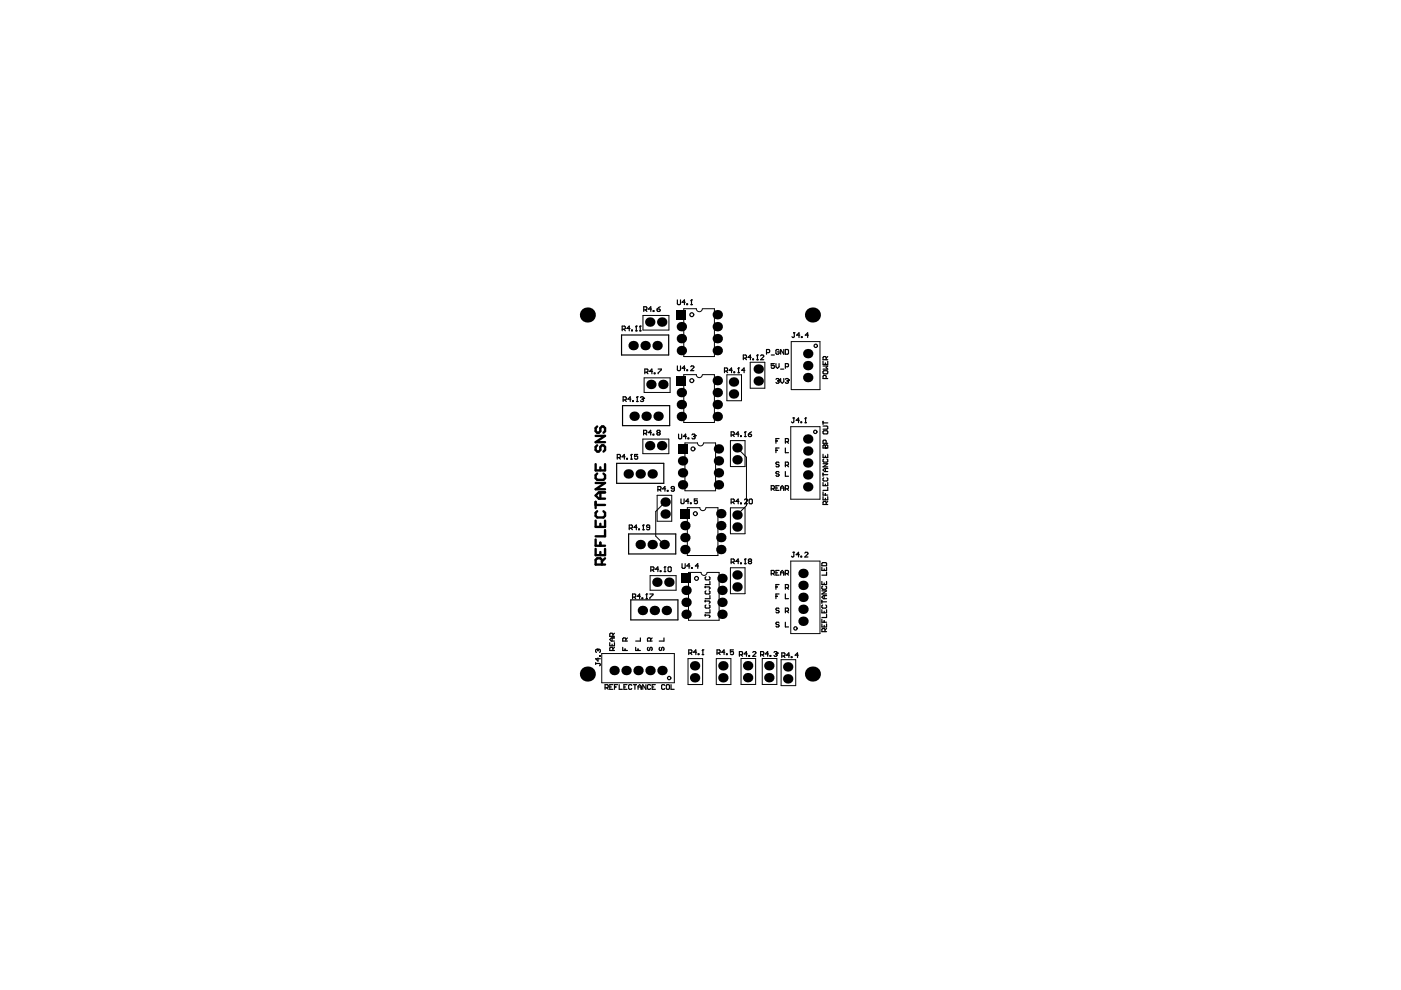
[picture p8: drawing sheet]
<svg xmlns="http://www.w3.org/2000/svg" width="297mm" height="210mm" viewBox="0 0 297 210" stroke-linecap="round" stroke-linejoin="round" font-family="sans-serif">
<g fill="none" stroke="#000" stroke-width=".21">
<path d="M136.3 66.9h5.5v3.1h-5.5zM148.9 79.4a.63 .63 0 0 1-.6 .7 .63 .63 0 0 1-.7-.7h-2.6v10.2h6.5v-10.2h-2.5M148.9 65.5a.63 .63 0 0 1-.6 .6 .63 .63 0 0 1-.7-.6h-2.6v10.1h6.5v-10.1h-2.5M154.1 79.5h3.1v5.5h-3.1zM159.1 76.8h3.1v5.5h-3.1zM167.8 72.4h6.1v10.2h-6.1zM136.3 93.1h5.5v3.1h-5.5zM136.6 80.1h5.5v3.1h-5.5zM149.2 93.9a.63 .63 0 0 1-.7 .6 .63 .63 0 0 1-.6-.6h-2.7v10.2h6.5v-10.2h-2.5M154.9 93.4h3.1v5.5h-3.1zM156.3 95l2 1.9v10.3l-2 2M167.7 90.5h6.2v15.3h-6.2z"/>
<path d="M139.3 105h3.1v5.5h-3.1zM141 106.5l-2 1.9v5.3l1.8 1.8M149.7 107.6a.63 .63 0 0 1-.7 .7 .63 .63 0 0 1-.6-.7h-2.7v10.2h6.5v-10.2h-2.5M154.9 107.7h3.1v5.5h-3.1zM167.7 119h6.2v15.3h-6.2zM127.6 138.6h15.4v6.2h-15.4zM137.8 122h5.5v3.1h-5.5zM145.9 139.6h3.1v5.5h-3.1zM149.9 121.4a.63 .63 0 0 1-.6 .6 .63 .63 0 0 1-.7-.6h-2.6v10.1h6.5v-10.1h-2.5M151.9 139.6h3.1v5.5h-3.1zM154.9 120.4h3.1v5.5h-3.1zM157.1 139.6h3.1v5.5h-3.1z"/>
<path d="M161.6 139.6h3.1v5.5h-3.1zM165.6 139.9h3.1v5.5h-3.1z"/>
</g>
<g fill="#000">
<circle cx="124.5" cy="66.8" r="1.6"/>
<circle cx="134.2" cy="73.3" r="1"/>
<circle cx="136.8" cy="73.3" r="1"/>
<circle cx="137.8" cy="68.3" r="1"/>
<circle cx="139.3" cy="73.3" r="1"/>
<circle cx="140.3" cy="68.3" r="1"/>
<circle cx="144.5" cy="69.3" r="1"/>
<circle cx="144.5" cy="74.3" r="1"/>
<circle cx="144.5" cy="71.8" r="1"/>
<circle cx="152.1" cy="74.3" r="1"/>
<circle cx="152.1" cy="69.3" r="1"/>
<circle cx="152.1" cy="71.8" r="1"/>
<circle cx="152.1" cy="66.7" r="1"/>
<circle cx="160.8" cy="78.2" r="1"/>
<circle cx="171.3" cy="77.5" r="1"/>
<circle cx="171.3" cy="75" r="1"/>
<circle cx="172.3" cy="66.8" r="1.6"/>
<circle cx="134.4" cy="88.3" r="1"/>
<circle cx="137" cy="88.3" r="1"/>
<circle cx="137.7" cy="94.5" r="1"/>
<circle cx="138" cy="81.5" r="1"/>
<circle cx="139.5" cy="88.3" r="1"/>
<circle cx="140.3" cy="94.5" r="1"/>
<circle cx="140.5" cy="81.5" r="1"/>
<circle cx="144.5" cy="88.3" r="1"/>
<circle cx="144.5" cy="85.8" r="1"/>
<circle cx="144.5" cy="83.2" r="1"/>
<circle cx="144.7" cy="97.7" r="1"/>
<circle cx="152.1" cy="88.3" r="1"/>
<circle cx="152.1" cy="83.2" r="1"/>
<circle cx="152.1" cy="85.8" r="1"/>
<circle cx="152.1" cy="80.7" r="1"/>
<circle cx="152.3" cy="95.2" r="1"/>
<circle cx="152.3" cy="97.7" r="1"/>
<circle cx="155.5" cy="83.5" r="1"/>
<circle cx="155.5" cy="81" r="1"/>
<circle cx="156.3" cy="97.5" r="1"/>
<circle cx="156.3" cy="95" r="1"/>
<circle cx="160.8" cy="80.8" r="1"/>
<circle cx="171.3" cy="95.6" r="1"/>
<circle cx="171.3" cy="93.1" r="1"/>
<circle cx="171.3" cy="98.2" r="1"/>
<circle cx="171.3" cy="80.1" r="1"/>
<circle cx="133.2" cy="100.5" r="1"/>
<circle cx="135.7" cy="100.5" r="1"/>
<circle cx="135.7" cy="115.5" r="1"/>
<circle cx="138.3" cy="100.5" r="1"/>
<circle cx="138.3" cy="115.5" r="1"/>
<circle cx="140.8" cy="115.5" r="1"/>
<circle cx="141" cy="109" r="1"/>
<circle cx="141" cy="106.5" r="1"/>
<circle cx="144.7" cy="100.3" r="1"/>
<circle cx="144.7" cy="102.8" r="1"/>
<circle cx="145.2" cy="116.5" r="1"/>
<circle cx="145.2" cy="114" r="1"/>
<circle cx="145.2" cy="111.4" r="1"/>
<circle cx="152.3" cy="100.3" r="1"/>
<circle cx="152.3" cy="102.8" r="1"/>
<circle cx="152.8" cy="116.5" r="1"/>
<circle cx="152.8" cy="114" r="1"/>
<circle cx="152.8" cy="111.4" r="1"/>
<circle cx="152.8" cy="108.9" r="1"/>
<circle cx="156.3" cy="111.7" r="1"/>
<circle cx="156.3" cy="109.2" r="1"/>
<circle cx="171.3" cy="100.7" r="1"/>
<circle cx="171.3" cy="103.2" r="1"/>
<circle cx="136.2" cy="129.4" r="1"/>
<circle cx="138.7" cy="129.4" r="1"/>
<circle cx="139.3" cy="123.4" r="1"/>
<circle cx="141.3" cy="129.4" r="1"/>
<circle cx="141.8" cy="123.4" r="1"/>
<circle cx="145.5" cy="130.2" r="1"/>
<circle cx="145.5" cy="127.7" r="1"/>
<circle cx="145.5" cy="125.2" r="1"/>
<circle cx="153.1" cy="130.2" r="1"/>
<circle cx="153.1" cy="127.7" r="1"/>
<circle cx="153.1" cy="125.2" r="1"/>
<circle cx="153.1" cy="122.6" r="1"/>
<circle cx="156.3" cy="124.4" r="1"/>
<circle cx="156.3" cy="121.9" r="1"/>
<circle cx="170.3" cy="126.6" r="1"/>
<circle cx="170.3" cy="131.7" r="1"/>
<circle cx="170.3" cy="121.6" r="1"/>
<circle cx="170.3" cy="129.2" r="1"/>
<circle cx="170.3" cy="124.1" r="1"/>
<circle cx="124.5" cy="142.9" r="1.6"/>
<circle cx="130.2" cy="142.2" r="1"/>
<circle cx="132.7" cy="142.2" r="1"/>
<circle cx="135.3" cy="142.2" r="1"/>
<circle cx="137.8" cy="142.2" r="1"/>
<circle cx="140.4" cy="142.2" r="1"/>
<circle cx="147.3" cy="143.7" r="1"/>
<circle cx="147.3" cy="141.2" r="1"/>
<circle cx="153.3" cy="143.7" r="1"/>
<circle cx="153.3" cy="141.2" r="1"/>
<circle cx="158.5" cy="143.7" r="1"/>
<circle cx="158.5" cy="141.1" r="1"/>
<circle cx="163" cy="143.7" r="1"/>
<circle cx="163" cy="141.1" r="1"/>
<circle cx="167" cy="143.9" r="1"/>
<circle cx="167" cy="141.4" r="1"/>
<circle cx="172.3" cy="142.9" r="1.6"/>
</g>
<g fill="#000">
<path d="M143.5 79.7h2v2h-2z" fill-rule="evenodd"/>
<path d="M143.5 65.7h2v2h-2z" fill-rule="evenodd"/>
<path d="M143.7 94.2h2v2h-2z" fill-rule="evenodd"/>
<path d="M144.2 107.9h2v2h-2z" fill-rule="evenodd"/>
<path d="M144.5 121.6h2v2h-2z" fill-rule="evenodd"/>
</g>
<g fill="none" stroke="#000" stroke-width=".25">
<path d="M131.8 71h10v4.3h-10zM131.9 69.8h.5l.2-.5-.2-.2h-.5v1M132.2 69.8l.4 .3M133.6 69.6h-.7l.5-.5v1M133.9 70h.2v.1h-.2zM134.7 70.1h.4M134.9 69.1h.1M134.9 69.1v1M134.9 69.1l-.2 .2M135.6 70.1h.3M135.7 69.1h.1M135.7 69.1v1"/>
<path d="M135.7 69.1l-.1 .2M136.5 65.7h.5l.1-.5-.1-.2h-.5v1M136.7 78.9h.5l.2-.5-.2-.2h-.5v1M136.8 65.7l.3 .3M137 78.9l.4 .3M138.1 65.5h-.6l.5-.5v1M138.4 78.7h-.7l.5-.5v1M138.5 65.9h.1v.1h-.1zM138.7 79.1h.2v.1h-.2zM139.3 65.5h.5l.2 .4-.5 .1zM139.5 78.2h.7l-.7 1M140 65l-.7 .5"/>
<path d="M143.6 77.6v.8l.2 .2 .5-.2v-.8M143.6 63.6v.8l.2 .2 .5-.2v-.8M145.3 78.1h-.7l.5-.5v1M145.3 64.1h-.7l.5-.5v1M145.6 78.4h.2v.2h-.2zM145.6 64.4h.2v.2h-.2zM146.4 77.8l.2-.2 .5 .2-.7 .8h.7M146.4 64.6h.4M146.6 63.6h.1M146.6 63.6v1M146.6 63.6l-.2 .2M153.6 78.7h.5l.2-.5-.2-.2h-.5v1"/>
<path d="M153.9 78.7l.4 .3M155.3 78.5h-.7l.5-.5v1M155.6 78.8h.2v.2h-.2zM156.4 79h.4M156.6 78h.1M156.6 78v1M156.6 78l-.2 .2M157.6 75.9h.5l.2-.5-.2-.1h-.5v1M157.9 78.5h-.6l.5-.5v1M157.9 75.9l.4 .4M159.3 75.8h-.7l.5-.5v1M159.6 76.1h.2v.2h-.2z"/>
<path d="M160.4 76.3h.4M160.6 75.3h.1M160.6 75.3v1M160.6 75.3l-.2 .1M161.3 75.4l.1-.1 .5 .1-.6 .9h.6M162.5 74.8h.5l.2-.5-.2-.2h-.5v1M163.5 75.3h.7M164.2 77.1h-.7v.5l.3-.2 .4 .2-.2 .5-.5-.2M164.5 77.1v.7l.3 .3 .4-.3v-.7M165.2 74.3l-.2-.2-.5 .2v.6l.2 .2 .5-.2v-.3h-.4M165.5 78.3h.7M166.2 74.1v1l-.7-1v1"/>
<path d="M166.5 74.1h.5l.2 .2v.6l-.2 .2h-.5zM166.5 77.8h.5l.2-.5-.2-.2h-.5v1M168.2 70.6h.4M168.4 70.6v.8l-.2 .2-.3-.2M169.6 71.1h-.7l.5-.5v1M169.9 71.4h.2v.2h-.2zM171.4 71.1h-.7l.5-.5v1M174.5 77.6h1l-.3 .3 .3 .4h-1M174.5 76.6v.7h1v-.7M174.5 78.8l.2-.2h.6l.2 .5-.2 .2h-.6zM175 76.9v.4M175.2 76.3v-.5l-.2-.2-.5 .2v.5h1"/>
<path d="M175.5 75.6l-.3 .3M130.7 98.2h10v4.3h-10zM130.9 97h.5l.1-.5-.1-.1h-.5v1M131.2 97l.3 .4M132 86h10v4.2h-10zM132.1 84.8h.5l.2-.5-.2-.2h-.5v1M132.5 84.8l.3 .3M132.5 96.9h-.6l.5-.5v1M132.9 97.2h.1v.2h-.1zM133.7 97.4h.3M133.8 84.6h-.7l.5-.5v1M133.9 96.4h.1"/>
<path d="M133.9 96.4v1M133.9 96.4l-.2 .1M134.1 85h.2v.1h-.2zM134.9 85.1h.4M135.1 84.1h.1M135.1 84.1v1M135.1 84.1l-.2 .2M135.2 96.4h-.7v.5l.4-.2 .3 .2-.2 .5-.5-.2M135.8 84.3l.5-.2 .1 .4M136.1 84.6h.2M136.3 84.6l.1 .2-.1 .3-.5-.1M136.4 84.5h.1"/>
<path d="M136.4 84.5l-.1 .1M136.5 91.9h.5l.1-.5-.1-.2h-.5v1M136.8 91.9l.3 .3M138.1 91.7h-.6l.5-.5v1M138.5 92.1h.1v.1h-.1zM139.5 91.7l-.2 .2 .2 .3 .5-.1-.2-.4M139.5 91.7l-.2-.1 .2-.4 .5 .2-.2 .3M139.5 91.7h.3M143.9 92v.9l.1 .1 .5-.1v-.9M145.5 92.5h-.6l.5-.5v1M145.9 92.9h.1v.1h-.1zM146.7 92.2l.5-.2 .2 .4"/>
<path d="M147 92.5h.2M147.2 92.5l.2 .2-.2 .3-.5-.1M147.4 92.4h.1M147.4 92.4l-.2 .1M155 92.2h.5l.2-.5-.2-.1h-.5v1M155.3 92.2l.4 .4M156.7 92.1h-.7l.5-.5v1M157 92.4h.2v.2h-.2zM157.8 92.6h.4M158 91.6h.1M158 91.6v1M158 91.6l-.2 .1"/>
<path d="M158.7 92.1h.5l.1 .3-.5 .2zM159.3 91.6l-.6 .5M164.5 80.4l.5-.1 .2 .3M164.5 95.5h.3M164.5 93.5h.3M164.8 80.8h.2M165 80.8l.2 .1-.2 .4-.5-.2M165.2 80.6h.1M165.2 93h-.7v1M165.2 95h-.7v1M165.2 98.1l-.5-.1-.2 .3 .5 .2 .2 .3-.2 .2-.5-.2M165.2 80.6l-.2 .2"/>
<path d="M165.5 80.3v.6l.3 .4 .4-.4v-.6M166.5 93.7h.5l.2-.5-.2-.2h-.5v1M166.5 95v1h.7M166.5 98.6h.5l.2-.5-.2-.1h-.5v1M166.5 100v1h.7M166.5 80.4l.5-.1 .2 .3M166.8 98.6l.4 .4M166.8 93.7l.4 .3M166.8 80.8h.2M167 80.8l.2 .1-.2 .4-.5-.2M167.2 80.6h.1M167.2 80.6l-.2 .2"/>
<path d="M168.1 88.6h.4M168.3 88.6v.9l-.2 .1-.3-.1M169.5 89.1h-.7l.5-.5v1M169.8 89.5h.2v.1h-.2zM170.6 89.6h.4M170.8 88.6h.1M170.8 88.6v1M170.8 88.6l-.2 .2M174.5 91.5l.2-.2h.6l.2 .5-.2 .2h-.6zM174.5 98.3h1l-1 .7h1M174.5 94.5l.2-.2 .3 .2 .3-.2 .2 .2v.5h-1zM174.5 89.3v.7"/>
<path d="M174.5 96.3v.7h1v-.7M174.5 90.3h.8l.2 .2-.2 .5h-.8M174.5 89.7h1M174.7 97.3l-.2 .2 .2 .5h.6l.2-.2-.2-.5M175 95h.1M175 94.5v.5M175 96.7v.3M175 99.3v.7M175.2 80.3v-.5l-.2-.2-.5 .2v.5h1M175.2 94v-.5l-.2-.2-.5 .2v.5h1M175.5 99.3h-.7l-.3 .3 .3 .4h.7M133.3 113.2h10v4.3h-10z"/>
<path d="M133.4 112h.5l.2-.5-.2-.2h-.5v1M133.7 112l.4 .3M135.1 111.8h-.7l.5-.5v1M135.4 112.1h.2v.2h-.2zM136.2 112.3h.4M136.4 111.3h.1M136.4 111.3v1M136.4 111.3l-.2 .2M137.7 111.8h-.5l-.1-.2 .1-.3 .5 .2v.6l-.1 .2-.5-.2M139.5 103.8h.5l.1-.5-.1-.1h-.5v.9M139.8 103.8l.3 .3M141.1 103.6h-.6l.5-.4v.9"/>
<path d="M141.5 104h.1v.1h-.1zM143 103.6h-.5l-.2-.1 .2-.3 .5 .1v.7l-.2 .1-.5-.1M144.4 105.8v.8l.1 .2 .5-.2v-.8M144.6 119.5v.8l.2 .2 .5-.2v-.8M146 106.3h-.6l.5-.5v1M146.4 106.6h.1v.2h-.1zM147.9 105.8h-.7v.5l.3-.2 .4 .2-.2 .5-.5-.2M155 119.2h.5l.2-.5-.2-.2h-.5v1M155 106.5h.5l.2-.5-.2-.2h-.5v1M155.3 106.5l.4 .3M155.3 119.2l.4 .3M156.7 106.3h-.7l.5-.5v1"/>
<path d="M156.7 119h-.7l.5-.5v1M157 106.6h.2v.2h-.2zM157 119.4h.2v.1h-.2zM157.8 106l.2-.2 .5 .2-.7 .8h.7M157.8 119.5h.4M158 118.5h.1M158 118.5v1M158 118.5l-.2 .2M158.8 119l-.1-.1 .1-.4 .5 .2-.1 .3M158.8 106l.2-.2 .5 .2v.6l-.2 .2-.5-.2zM158.8 119h.4M158.8 119l-.1 .2 .1 .3 .5-.1-.1-.4"/>
<path d="M163.5 103.6h.5l.2-.5-.2-.1h-.5v1M163.8 103.6l.4 .4M164.5 103.5h.3M165.2 103h-.7v1h.7M165.2 100.1l-.5-.1-.2 .3 .5 .2 .2 .3-.2 .2-.5-.2M165.5 103.5h.7M165.5 104v-.7l.3-.3 .4 .3v.7M166.5 103.6h.5l.2-.5-.2-.1h-.5v1M166.8 103.6l.4 .4M168.1 117.1h.4M168.3 117.1v.8l-.2 .2-.3-.2M169.5 117.6h-.7l.5-.5v1"/>
<path d="M169.8 117.9h.2v.2h-.2zM170.6 117.3l.2-.2 .5 .2-.7 .8h.7M174.2 119.5l.2-.2h.7l.1 .2v.5h-1zM174.5 102.3v.7h1v-.7M174.5 100.3v.7M174.5 104.3v.7h1M174.5 105.3v.7h1v-.7M174.5 100.6h1M174.7 101.3l-.2 .2 .2 .5h.6l.2-.2-.2-.5M175 102.6v.4M175 104.6v.4M175 105.6v.4"/>
<path d="M175.2 107v-.5l-.2-.2-.5 .2v.5h1M175.5 103.3v.7h-1M175.5 106.3l-.3 .3M126.6 137.7h.1M126.6 137.7l-.3 .1 .2 .5M126.6 137.7l.2 .1M126.8 137.8l.2-.1 .3 .1-.2 .5M126.8 139.5v.7l-.5-.5h1M126.8 137.8v.2M127.1 139h.2v.2h-.2zM129.3 136.3v.6h1v-.6M129.8 135.3v.6"/>
<path d="M129.8 136.6v.3M129.9 137.9v-.5l-.1-.1-.5 .1v.5h1M129.9 134.9v-.5l-.1-.1-.5 .1v.5h1M130.3 135.3h-.7l-.3 .3 .3 .3h.7M130.3 137.3l-.4 .3M130.3 134.3l-.4 .3M132 137.3v.6h1M132.5 137.6v.3M132.7 135.9v-.5l-.2-.1-.5 .1v.5h1M133 135.3l-.3 .3M133.7 127.2h10v4.2h-10zM134.1 126.6h.5l.2-.5-.2-.2h-.5v1"/>
<path d="M134.4 126.6l.4 .3M134.8 137.3v.6h1M135.3 137.6v.3M135.8 135.3v.6h-1M135.8 126.4h-.7l.5-.5v1M136.1 126.8h.2v.1h-.2zM136.9 126.9h.4M137.1 125.9h.1M137.1 125.9v1M137.1 125.9l-.2 .2M137.4 137.3l-.1 .5 .3 .1 .2-.5 .3-.1 .2 .1-.2 .5M137.8 125.9h.6l-.6 1"/>
<path d="M137.9 135.9v-.5l-.1-.1-.5 .1v.5h1M138 120.9h.5l.1-.5-.1-.2h-.5v1M138.3 135.3l-.4 .3M138.3 120.9l.3 .3M139.6 120.7h-.6l.5-.5v1M139.9 137.3l-.1 .5 .3 .1 .2-.5 .3-.1 .2 .1-.2 .5M140 121h.1v.2h-.1zM140.8 135.3v.6h-1M140.8 121.2h.3M141 120.2h.1M141 120.2v1M141 120.2l-.2 .2"/>
<path d="M141.6 120.4l.2-.2 .5 .2v.6l-.2 .2-.5-.2zM146 138.5h.5l.2-.5-.2-.2h-.5v1M146.3 120h-.7l.5-.5v1M146.4 138.5l.3 .3M146.6 120.3h.2v.2h-.2zM147.7 138.3h-.7l.5-.5v1M148 138.6h.2v.2h-.2zM148.1 120h-.7l.5-.5v1M148.9 138.8h.3M149 137.8h.1M149 137.8l-.1 .2M149 137.8v1"/>
<path d="M149.5 124.3v.3M149.5 127.3v.3M149.5 130.3v.3M149.5 130.4h.8l.2 .2-.2 .3M149.5 124.4h.8l.2 .2-.2 .3M149.5 127.4h.8l.2 .2-.2 .3M149.7 122.3l-.2 .1 .2 .5h.6l.2-.1-.2-.5M149.7 125.3l-.2 .1 .2 .5h.6l.2-.1-.2-.5M149.7 128.3l-.2 .1 .2 .5h.6l.2-.1-.2-.5M150.5 123.3v.6h-1M150.5 126.3v.6h-1M150.5 129.3v.6h-1"/>
<path d="M152 138.5h.5l.2-.5-.2-.2h-.5v1M152.4 138.5l.3 .3M153.7 138.3h-.7l.5-.5v1M154 138.6h.2v.2h-.2zM155.5 137.8h-.7v.5l.4-.2 .3 .2-.2 .5-.5-.2M156.8 138.8h.5l.1-.5-.1-.1h-.5v.9M157.1 138.8l.3 .3M158.4 138.7h-.6l.5-.5v.9M158.8 139h.1v.1h-.1zM159.6 138.3l.2-.1 .5 .1-.7 .8h.7M161.3 138.8h.5l.1-.5-.1-.1h-.5v.9M161.6 138.8l.3 .3"/>
<path d="M162.9 138.7h-.6l.5-.5v.9M163.3 139h.1v.1h-.1zM163.5 121.6h.5l.2-.5-.2-.2h-.5v1M163.8 121.6l.4 .3M164.1 138.3l.5-.1 .2 .3M164.4 138.7h.2M164.5 121.4h.3M164.5 124.4h.3M164.5 126.4h.3M164.6 138.7l.2 .1-.2 .3-.5-.1M164.8 138.5h.1M164.8 138.5l-.2 .2"/>
<path d="M165.2 120.9h-.7v1h.7M165.2 129.1l-.2-.2-.5 .2 .2 .3 .5 .2-.2 .3-.5-.1M165.2 125.9h-.7v1M165.2 123.9h-.7v1M165.2 132.1l-.2-.2-.5 .2 .2 .3 .5 .2-.2 .3-.5-.1M165.5 121.9v-.6l.3-.4 .4 .4v.6M165.5 121.4h.7M165.8 139.1h.5l.1-.5-.1-.2h-.5v1M166.1 139.1l.3 .3M166.5 121.6h.5l.2-.5-.2-.2h-.5v1M166.5 129.6h.5l.2-.5-.2-.2h-.5v1M166.5 125.9v1h.7"/>
<path d="M166.5 124.6h.5l.2-.5-.2-.2h-.5v1M166.5 131.9v1h.7M166.8 121.6l.4 .3M166.8 124.6l.4 .3M166.8 129.6l.4 .3M167.4 138.9h-.6l.5-.5v1M167.8 139.3h.1v.1h-.1zM169.3 138.9h-.7l.5-.5v1M174.2 129.3v.6h1v-.6M174.2 125.3h1l-1 .6h1M174.2 123.3v.6h1v-.6M174.2 120.3v.6h1v-.6"/>
<path d="M174.2 131.3v.6h1M174.2 132.3v.6h1v-.6M174.2 127.3v.6M174.2 127.6h1M174.4 128.3l-.2 .1 .2 .5h.7l.1-.1-.1-.5M174.4 124.3l-.2 .1 .2 .5h.7l.1-.1-.1-.5M174.7 120.6v.3M174.7 123.6v.3M174.7 126.3v.6M174.7 129.6v.3M174.7 131.6v.3M174.7 132.6v.3"/>
<path d="M174.9 133.9v-.5l-.2-.1-.5 .1v.5h1M175.2 126.3h-.6l-.4 .3 .4 .3h.6M175.2 121.3v.6h-1M175.2 133.3l-.3 .3M175.2 130.3v.6h-1M126.3 140.7h.8l.2 .1-.2 .4M126.3 140.5v.3M128.3 145.8h.5l.2-.5-.2-.1h-.5v1M128.6 145.8l.4 .4M129.3 145.7h.3M130 145.2h-.7v1h.7M130.3 145.7h.3"/>
<path d="M131 145.2h-.7v1M131.3 145.2v1h.7M132.3 145.7h.3M132.9 145.2h-.6v1h.6M133.9 145.3l-.1-.1-.5 .1v.7l.1 .2 .5-.2M134.3 145.2h.6M134.6 145.2v1M135.3 146.2v-.7l.3-.3 .3 .3v.7M135.3 145.7h.6M136.9 145.2v1l-.6-1v1M137.9 145.3l-.1-.1-.5 .1v.7l.1 .2 .5-.2M138.3 145.7h.3"/>
<path d="M138.9 145.2h-.6v1h.6M140.9 145.3l-.1-.1-.5 .1v.7l.1 .2 .5-.2M141.3 145.3l.1-.1 .5 .1v.7l-.1 .2-.5-.2zM142.3 145.2v1h.6"/>
<circle cx="146.7" cy="66.7" r=".41"/>
<circle cx="173" cy="73.3" r=".35"/>
<circle cx="146.7" cy="80.7" r=".41"/>
<circle cx="146.9" cy="95.2" r=".41"/>
<circle cx="172.9" cy="91.6" r=".35"/>
<circle cx="147.4" cy="108.9" r=".41"/>
<circle cx="147.7" cy="122.6" r=".41"/>
<circle cx="168.7" cy="133.2" r=".35"/>
<circle cx="141.9" cy="143.8" r=".35"/>
</g>
<g fill="none" stroke="#000" stroke-width=".5">
<path d="M126.3 98.4v1.3h2v-1.3M126.3 92.4h2l-2 1.4h2M126.6 90.4l-.3 .4v.6l.3 .4h.4l.3-.4v-.6l.3-.4h.4l.3 .4v.6l-.3 .4M126.6 94.4l-.3 .3v.7l.3 .3h.4l.3-.3v-.7l.3-.3h.4l.3 .3v.7l-.3 .3M127.3 99.1v.6M126.3 106.4v1.3M126.3 110.4v1.3h2v-1.3M126.3 114.4v1.3h2M126.3 116.4v1.3h2v-1.3M126.3 107.1h2M126.3 102.4h2l-2 1.3h2M126.6 100.4l-.3 .3v.7l.3 .3h1.4l.3-.3v-.7l-.3-.3"/>
<path d="M126.6 108.4l-.3 .3v.7l.3 .3h1.4l.3-.3v-.7l-.3-.3M127.3 104.4v1.3M127.3 111.1v.6M127.3 115v.7M127.3 117v.7M127.6 119.7v-1l-.3-.3h-.7l-.3 .3v1h2M128.3 118.4l-.7 .6M128.3 112.4v1.3h-2M128.3 104.4h-1.3l-.7 .7 .7 .6h1.3"/>
</g>
</svg>
